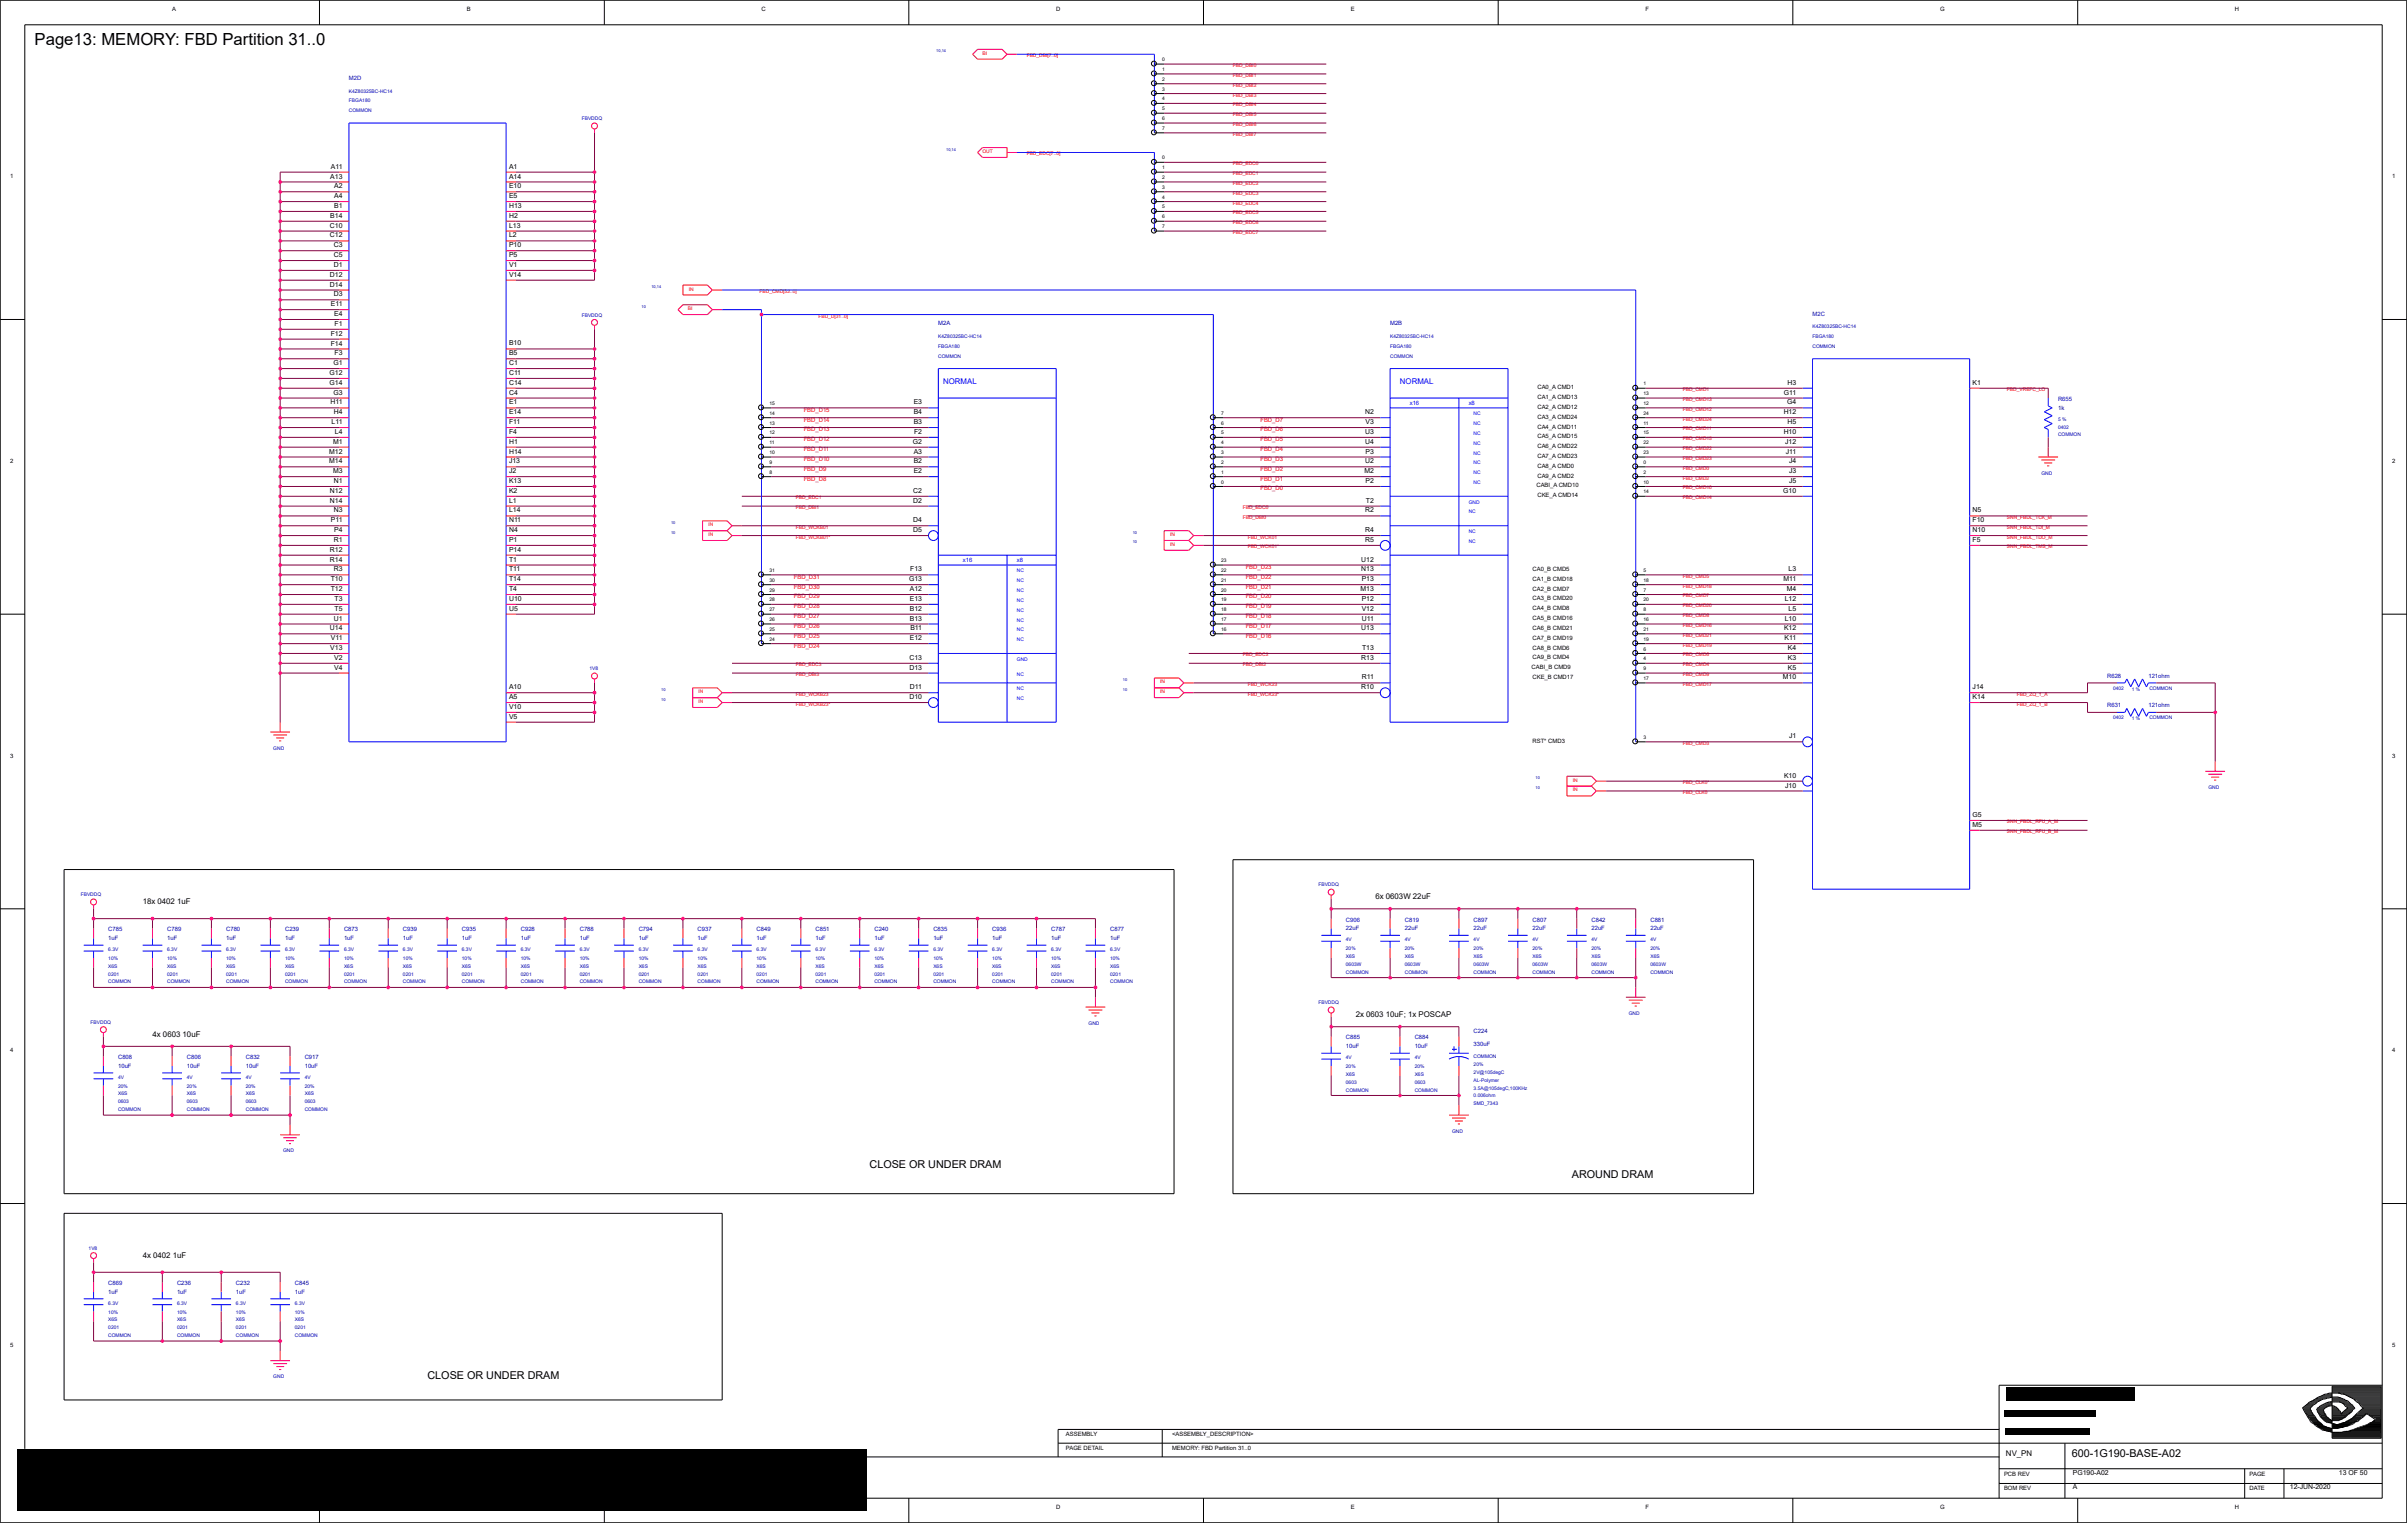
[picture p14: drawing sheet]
<svg xmlns="http://www.w3.org/2000/svg" width="122mm" height="77mm" viewBox="0 0 122 77" stroke-linecap="round" stroke-linejoin="round" font-family="sans-serif">
<defs><g id="words">
<text font-size=".8" x="1.8" y="2.3">Page13: MEMORY: FBD Partition 31..0</text>
<g font-size=".5">
<text x="44.2" y="59.3">CLOSE OR UNDER DRAM</text>
<text x="79.8" y="59.8">AROUND DRAM</text>
<text x="21.7" y="70.1">CLOSE OR UNDER DRAM</text>
<text x="105.2" y="74">600-1G190-BASE-A02</text>
</g>
<g font-size=".4" fill="#00f">
<text x="47.9" y="19.5">NORMAL</text>
<text x="71.1" y="19.5">NORMAL</text>
</g>
<g font-size=".4">
<text x="7.2" y="45.9">18x 0402 1uF</text>
<text x="69.9" y="45.7">6x 0603W 22uF</text>
<text x="7.7" y="52.6">4x 0603 10uF</text>
<text x="68.9" y="51.7">2x 0603 10uF; 1x POSCAP</text>
<text x="7.2" y="63.9">4x 0402 1uF</text>
<text x="101.9" y="74">NV_PN</text>
</g>
<g font-size=".3">
<text x="8.7" y=".6">A</text>
<text x="23.7" y=".6">B</text>
<text x="38.7" y=".6">C</text>
<text x="53.6" y=".6">D</text>
<text x="68.6" y=".6">E</text>
<text x="83.6" y=".6">F</text>
<text x="98.6" y=".6">G</text>
<text x="113.5" y=".6">H</text>
<text x=".5" y="9">1</text>
<text x="16.8" y="11.6">C10</text>
<text x="16.8" y="11.1">B14</text>
<text x="16.8" y="9.1">A13</text>
<text x="16.8" y="8.6">A11</text>
<text x="17" y="10.6">B1</text>
<text x="17" y="10.1">A4</text>
<text x="17" y="9.6">A2</text>
<text x="25.9" y="11.6">L13</text>
<text x="25.9" y="11.1">H2</text>
<text x="25.9" y="10.6">H13</text>
<text x="25.9" y="10.1">E5</text>
<text x="25.9" y="9.6">E10</text>
<text x="25.9" y="9.1">A14</text>
<text x="25.9" y="8.6">A1</text>
<text x="121.5" y="9">1</text>
<text x="16.8" y="14.6">D14</text>
<text x="16.8" y="14.1">D12</text>
<text x="16.8" y="12.1">C12</text>
<text x="16.8" y="17.5">F14</text>
<text x="16.8" y="17.1">F12</text>
<text x="16.8" y="15.6">E11</text>
<text x="17" y="15.1">D3</text>
<text x="17" y="13.6">D1</text>
<text x="17" y="13.1">C5</text>
<text x="17" y="12.6">C3</text>
<text x="17" y="16.1">E4</text>
<text x="17" y="16.6">F1</text>
<text x="25.9" y="17.5">B10</text>
<text x="25.9" y="14.1">V14</text>
<text x="25.9" y="13.6">V1</text>
<text x="25.9" y="13.1">P5</text>
<text x="25.9" y="12.6">P10</text>
<text x="25.9" y="12.1">L2</text>
<text x=".5" y="23.5">2</text>
<text x="16.7" y="23.5">M14</text>
<text x="16.7" y="23">M12</text>
<text x="16.7" y="19.5">G14</text>
<text x="16.7" y="19">G12</text>
<text x="16.8" y="20.5">H11</text>
<text x="16.8" y="21.5">L11</text>
<text x="16.9" y="22.5">M1</text>
<text x="16.9" y="20">G3</text>
<text x="16.9" y="18.5">G1</text>
<text x="17" y="21">H4</text>
<text x="17" y="18">F3</text>
<text x="17" y="22">L4</text>
<text x="25.9" y="23.5">J13</text>
<text x="25.9" y="23">H14</text>
<text x="25.9" y="22.5">H1</text>
<text x="25.9" y="22">F4</text>
<text x="25.9" y="21.5">F11</text>
<text x="25.9" y="21">E14</text>
<text x="25.9" y="20.5">E1</text>
<text x="25.9" y="20">C4</text>
<text x="25.9" y="19.5">C14</text>
<text x="25.9" y="19">C11</text>
<text x="25.9" y="18.5">C1</text>
<text x="25.9" y="18">B5</text>
<text x="46.4" y="22.5">G2</text>
<text x="46.4" y="23.5">B2</text>
<text x="46.4" y="23">A3</text>
<text x="46.4" y="21.5">B3</text>
<text x="46.4" y="21">B4</text>
<text x="46.4" y="20.5">E3</text>
<text x="46.4" y="22">F2</text>
<text x="69.3" y="23.5">U2</text>
<text x="69.3" y="22.5">U4</text>
<text x="69.3" y="22">U3</text>
<text x="69.3" y="21">N2</text>
<text x="69.4" y="23">P3</text>
<text x="69.4" y="21.5">V3</text>
<text x="78.1" y="22.3">CA5_A CMD15</text>
<text x="78.1" y="21.8">CA4_A CMD11</text>
<text x="78.1" y="20.8">CA2_A CMD12</text>
<text x="78.1" y="21.3">CA3_A CMD24</text>
<text x="78.1" y="20.3">CA1_A CMD13</text>
<text x="78.1" y="19.8">CA0_A CMD1</text>
<text x="78.1" y="23.3">CA7_A CMD23</text>
<text x="78.1" y="23.8">CA8_A CMD0</text>
<text x="78.1" y="22.8">CA6_A CMD22</text>
<text x="90.6" y="22">H10</text>
<text x="90.6" y="21">H12</text>
<text x="90.6" y="20">G11</text>
<text x="90.7" y="22.5">J12</text>
<text x="90.7" y="23">J11</text>
<text x="90.8" y="20.5">G4</text>
<text x="90.8" y="21.5">H5</text>
<text x="90.8" y="19.5">H3</text>
<text x="90.9" y="23.5">J4</text>
<text x="100.2" y="19.5">K1</text>
<text x="121.5" y="23.5">2</text>
<text x="16.8" y="28.5">R14</text>
<text x="16.8" y="28">R12</text>
<text x="16.8" y="25.5">N14</text>
<text x="16.8" y="25">N12</text>
<text x="16.8" y="29.5">T10</text>
<text x="16.8" y="26.5">P11</text>
<text x="16.9" y="24">M3</text>
<text x="17" y="29">R3</text>
<text x="17" y="27.5">R1</text>
<text x="17" y="26">N3</text>
<text x="17" y="24.5">N1</text>
<text x="17" y="27">P4</text>
<text x="25.9" y="29.5">T14</text>
<text x="25.9" y="29">T11</text>
<text x="25.9" y="28.5">T1</text>
<text x="25.9" y="28">P14</text>
<text x="25.9" y="27.5">P1</text>
<text x="25.9" y="27">N4</text>
<text x="25.9" y="26.5">N11</text>
<text x="25.9" y="26">L14</text>
<text x="25.9" y="25.5">L1</text>
<text x="25.9" y="25">K2</text>
<text x="25.9" y="24.5">K13</text>
<text x="25.9" y="24">J2</text>
<text x="46.2" y="29.5">G13</text>
<text x="46.2" y="29">F13</text>
<text x="46.4" y="27">D5</text>
<text x="46.4" y="26.5">D4</text>
<text x="46.4" y="25.5">D2</text>
<text x="46.4" y="25">C2</text>
<text x="46.4" y="24">E2</text>
<text x="69.1" y="29">N13</text>
<text x="69.1" y="28.5">U12</text>
<text x="69.2" y="29.5">P13</text>
<text x="69.3" y="24">M2</text>
<text x="69.3" y="27.5">R5</text>
<text x="69.3" y="27">R4</text>
<text x="69.3" y="26">R2</text>
<text x="69.4" y="24.5">P2</text>
<text x="69.4" y="25.5">T2</text>
<text x="77.8" y="30">CA2_B CMD7</text>
<text x="77.8" y="29">CA0_B CMD5</text>
<text x="77.8" y="29.5">CA1_B CMD18</text>
<text x="78" y="24.8">CABI_A CMD10</text>
<text x="78.1" y="25.3">CKE_A CMD14</text>
<text x="78.1" y="24.3">CA9_A CMD2</text>
<text x="90.6" y="25">G10</text>
<text x="90.6" y="29.5">M11</text>
<text x="90.9" y="29">L3</text>
<text x="90.9" y="24.5">J5</text>
<text x="90.9" y="24">J3</text>
<text x="100.2" y="27.5">F5</text>
<text x="100.2" y="27">N10</text>
<text x="100.2" y="26.5">F10</text>
<text x="100.2" y="26">N5</text>
<text x="16.8" y="32">U14</text>
<text x="16.8" y="33">V13</text>
<text x="16.8" y="30">T12</text>
<text x="16.8" y="32.5">V11</text>
<text x="17" y="31.5">U1</text>
<text x="17" y="34">V4</text>
<text x="17" y="33.5">V2</text>
<text x="17" y="31">T5</text>
<text x="17" y="30.5">T3</text>
<text x="25.9" y="35.5">A5</text>
<text x="25.9" y="35">A10</text>
<text x="25.9" y="31">U5</text>
<text x="25.9" y="30.5">U10</text>
<text x="25.9" y="30">T4</text>
<text x="46.2" y="35.5">D10</text>
<text x="46.2" y="34">D13</text>
<text x="46.2" y="33.5">C13</text>
<text x="46.2" y="32.5">E12</text>
<text x="46.2" y="31.5">B13</text>
<text x="46.2" y="31">B12</text>
<text x="46.2" y="30.5">E13</text>
<text x="46.2" y="30">A12</text>
<text x="46.2" y="35">D11</text>
<text x="46.2" y="32">B11</text>
<text x="69.1" y="30">M13</text>
<text x="69.1" y="35">R10</text>
<text x="69.1" y="33.5">R13</text>
<text x="69.1" y="32">U13</text>
<text x="69.2" y="31">V12</text>
<text x="69.2" y="30.5">P12</text>
<text x="69.2" y="34.5">R11</text>
<text x="69.2" y="31.5">U11</text>
<text x="69.2" y="33">T13</text>
<text x="77.8" y="34">CABI_B CMD9</text>
<text x="77.8" y="31.5">CA5_B CMD16</text>
<text x="77.8" y="32.5">CA7_B CMD19</text>
<text x="77.8" y="33.5">CA9_B CMD4</text>
<text x="77.8" y="31">CA4_B CMD8</text>
<text x="77.8" y="33">CA8_B CMD6</text>
<text x="77.8" y="32">CA6_B CMD21</text>
<text x="77.8" y="30.5">CA3_B CMD20</text>
<text x="77.8" y="34.5">CKE_B CMD17</text>
<text x="90.6" y="34.5">M10</text>
<text x="90.6" y="32">K12</text>
<text x="90.6" y="32.5">K11</text>
<text x="90.7" y="31.5">L10</text>
<text x="90.7" y="30.5">L12</text>
<text x="90.8" y="30">M4</text>
<text x="90.8" y="34">K5</text>
<text x="90.8" y="33.5">K3</text>
<text x="90.8" y="33">K4</text>
<text x="90.9" y="31">L5</text>
<text x="100.2" y="35.5">K14</text>
<text x="100.2" y="35">J14</text>
<text x=".5" y="38.5">3</text>
<text x="25.9" y="36.5">V5</text>
<text x="25.9" y="36">V10</text>
<text x="77.8" y="37.7">RST* CMD3</text>
<text x="90.6" y="39.5">K10</text>
<text x="90.7" y="40">J10</text>
<text x="90.9" y="37.5">J1</text>
<text x="100.2" y="42">M5</text>
<text x="100.2" y="41.5">G5</text>
<text x="121.5" y="38.5">3</text>
<text x=".5" y="53.4">4</text>
<text x="121.5" y="53.4">4</text>
<text x=".5" y="68.4">5</text>
<text x="121.5" y="68.4">5</text>
<text x="53.6" y="76.6">D</text>
<text x="54.1" y="73.7">PAGE DETAIL</text>
<text x="54.1" y="73">ASSEMBLY</text>
<text x="59.5" y="73">&lt;ASSEMBLY_DESCRIPTION&gt;</text>
<text x="59.5" y="73.7">MEMORY: FBD Partition 31..0</text>
<text x="68.6" y="76.6">E</text>
<text x="83.6" y="76.6">F</text>
<text x="98.6" y="76.6">G</text>
<text x="101.8" y="75.7">BOM REV</text>
<text x="101.8" y="75">PCB REV</text>
<text x="105.3" y="75.7">A</text>
<text x="105.3" y="74.9">PG190-A02</text>
<text x="113.5" y="76.6">H</text>
<text x="114.3" y="75">PAGE</text>
<text x="114.3" y="75.7">DATE</text>
<text x="116.3" y="75.7">12-JUN-2020</text>
<text x="118.8" y="74.9">13 OF 50</text>
</g>
<g font-size=".3" fill="#0000a0">
<text x="17.7" y="4.1">M2D</text>
<text x="47.7" y="16.5">M2A</text>
<text x="70.6" y="16.5">M2B</text>
<text x="92.1" y="16">M2C</text>
<text x="104.5" y="20.4">R655</text>
<text x="104.5" y="20.8">1k</text>
<text x="107" y="35.9">R631</text>
<text x="107" y="34.4">R628</text>
<text x="109.1" y="35.9">121ohm</text>
<text x="109.1" y="34.4">121ohm</text>
<text x="5.5" y="47.3">C785</text>
<text x="5.5" y="47.8">1uF</text>
<text x="8.5" y="47.3">C789</text>
<text x="8.5" y="47.8">1uF</text>
<text x="11.5" y="47.3">C780</text>
<text x="11.5" y="47.8">1uF</text>
<text x="14.5" y="47.3">C239</text>
<text x="14.5" y="47.8">1uF</text>
<text x="17.5" y="47.3">C873</text>
<text x="17.5" y="47.8">1uF</text>
<text x="20.5" y="47.3">C939</text>
<text x="20.5" y="47.8">1uF</text>
<text x="23.5" y="47.3">C935</text>
<text x="23.5" y="47.8">1uF</text>
<text x="26.5" y="47.3">C928</text>
<text x="26.5" y="47.8">1uF</text>
<text x="29.4" y="47.3">C788</text>
<text x="29.4" y="47.8">1uF</text>
<text x="32.4" y="47.3">C794</text>
<text x="32.4" y="47.8">1uF</text>
<text x="35.4" y="47.3">C937</text>
<text x="35.4" y="47.8">1uF</text>
<text x="38.4" y="47.3">C849</text>
<text x="38.4" y="47.8">1uF</text>
<text x="41.4" y="47.3">C851</text>
<text x="41.4" y="47.8">1uF</text>
<text x="44.4" y="47.3">C240</text>
<text x="44.4" y="47.8">1uF</text>
<text x="47.4" y="47.3">C835</text>
<text x="47.4" y="47.8">1uF</text>
<text x="50.4" y="47.3">C936</text>
<text x="50.4" y="47.8">1uF</text>
<text x="53.4" y="47.3">C787</text>
<text x="53.4" y="47.8">1uF</text>
<text x="56.4" y="47.3">C877</text>
<text x="56.4" y="47.8">1uF</text>
<text x="68.4" y="46.8">C906</text>
<text x="68.4" y="47.3">22uF</text>
<text x="71.4" y="46.8">C819</text>
<text x="71.4" y="47.3">22uF</text>
<text x="74.9" y="46.8">C897</text>
<text x="74.9" y="47.3">22uF</text>
<text x="77.8" y="46.8">C807</text>
<text x="77.8" y="47.3">22uF</text>
<text x="80.8" y="46.8">C842</text>
<text x="80.8" y="47.3">22uF</text>
<text x="83.8" y="46.8">C881</text>
<text x="83.8" y="47.3">22uF</text>
<text x="6" y="53.8">C808</text>
<text x="9.5" y="53.8">C806</text>
<text x="12.5" y="53.8">C832</text>
<text x="15.5" y="53.8">C917</text>
<text x="68.4" y="52.8">C885</text>
<text x="68.4" y="53.2">10uF</text>
<text x="71.9" y="52.8">C884</text>
<text x="71.9" y="53.2">10uF</text>
<text x="74.9" y="52.4">C224</text>
<text x="74.9" y="53.1">330uF</text>
<text x="6" y="54.2">10uF</text>
<text x="9.5" y="54.2">10uF</text>
<text x="12.5" y="54.2">10uF</text>
<text x="15.5" y="54.2">10uF</text>
<text x="5.5" y="65.3">C869</text>
<text x="5.5" y="65.7">1uF</text>
<text x="9" y="65.3">C236</text>
<text x="9" y="65.7">1uF</text>
<text x="12" y="65.3">C232</text>
<text x="12" y="65.7">1uF</text>
<text x="15" y="65.3">C845</text>
<text x="15" y="65.7">1uF</text>
</g>
<g font-size=".3" fill="#f00">
<text x="40.8" y="23.4">FBD_D10</text>
<text x="40.8" y="22.9">FBD_D11</text>
<text x="40.8" y="22.4">FBD_D12</text>
<text x="40.8" y="21.9">FBD_D13</text>
<text x="40.8" y="21.4">FBD_D14</text>
<text x="40.8" y="20.9">FBD_D15</text>
<text x="40.8" y="23.9">FBD_D9</text>
<text x="64" y="23.9">FBD_D2</text>
<text x="64" y="23.4">FBD_D3</text>
<text x="64" y="22.9">FBD_D4</text>
<text x="64" y="22.4">FBD_D5</text>
<text x="64" y="21.9">FBD_D6</text>
<text x="64" y="21.4">FBD_D7</text>
<text x="40.3" y="29.9">FBD_D30</text>
<text x="40.3" y="29.4">FBD_D31</text>
<text x="40.8" y="24.4">FBD_D8</text>
<text x="63.3" y="29.9">FBD_D21</text>
<text x="63.3" y="29.4">FBD_D22</text>
<text x="63.3" y="28.9">FBD_D23</text>
<text x="64" y="24.9">FBD_D0</text>
<text x="64" y="24.4">FBD_D1</text>
<text x="40.3" y="32.9">FBD_D24</text>
<text x="40.3" y="32.4">FBD_D25</text>
<text x="40.3" y="31.9">FBD_D26</text>
<text x="40.3" y="31.4">FBD_D27</text>
<text x="40.3" y="30.9">FBD_D28</text>
<text x="40.3" y="30.4">FBD_D29</text>
<text x="63.3" y="32.4">FBD_D16</text>
<text x="63.3" y="31.9">FBD_D17</text>
<text x="63.3" y="31.4">FBD_D18</text>
<text x="63.3" y="30.9">FBD_D19</text>
<text x="63.3" y="30.4">FBD_D20</text>
</g>
<g font-size=".3" fill="#00f">
<text x="71.6" y="20.6">x16</text>
<text x="74.6" y="20.6">x8</text>
<text x="48.9" y="28.6">x16</text>
<text x="51.7" y="28.6">x8</text>
</g>
<g font-size=".2" fill="#0000a0">
<text x="17.7" y="4.7">K4Z80325BC-HC14</text>
<text x="17.7" y="5.2">FBGA180</text>
<text x="17.7" y="5.7">COMMON</text>
<text x="29.5" y="6.1">FBVDDQ</text>
<text x="29.5" y="16.1">FBVDDQ</text>
<text x="47.7" y="17.7">FBGA180</text>
<text x="47.7" y="17.2">K4Z80325BC-HC14</text>
<text x="70.6" y="17.2">K4Z80325BC-HC14</text>
<text x="70.6" y="17.7">FBGA180</text>
<text x="92.1" y="16.7">K4Z80325BC-HC14</text>
<text x="92.1" y="17.7">COMMON</text>
<text x="92.1" y="17.2">FBGA180</text>
<text x="47.7" y="18.2">COMMON</text>
<text x="70.6" y="18.2">COMMON</text>
<text x="104.5" y="21.4">5 %</text>
<text x="104.5" y="21.8">0402</text>
<text x="104.5" y="22.2">COMMON</text>
<text x="103.7" y="24.1">GND</text>
<text x="29.9" y="34">1V8</text>
<text x="107.3" y="35">0402</text>
<text x="108.3" y="35.1">1 %</text>
<text x="109.2" y="35">COMMON</text>
<text x="13.9" y="38.1">GND</text>
<text x="107.3" y="36.5">0402</text>
<text x="108.3" y="36.6">1 %</text>
<text x="109.2" y="36.5">COMMON</text>
<text x="112.2" y="40.1">GND</text>
<text x="4.1" y="45.5">FBVDDQ</text>
<text x="67" y="45">FBVDDQ</text>
<text x="68.4" y="47.8">4V</text>
<text x="71.4" y="47.8">4V</text>
<text x="74.9" y="47.8">4V</text>
<text x="77.8" y="47.8">4V</text>
<text x="80.8" y="47.8">4V</text>
<text x="83.8" y="47.8">4V</text>
<text x="4.6" y="52">FBVDDQ</text>
<text x="5.5" y="49.6">0201</text>
<text x="5.5" y="48.3">6.3V</text>
<text x="5.5" y="49.2">X6S</text>
<text x="5.5" y="48.8">10%</text>
<text x="5.5" y="50">COMMON</text>
<text x="8.5" y="48.3">6.3V</text>
<text x="8.5" y="50">COMMON</text>
<text x="8.5" y="48.8">10%</text>
<text x="8.5" y="49.6">0201</text>
<text x="8.5" y="49.2">X6S</text>
<text x="11.5" y="49.6">0201</text>
<text x="11.5" y="48.3">6.3V</text>
<text x="11.5" y="50">COMMON</text>
<text x="11.5" y="48.8">10%</text>
<text x="11.5" y="49.2">X6S</text>
<text x="14.5" y="50">COMMON</text>
<text x="14.5" y="48.8">10%</text>
<text x="14.5" y="49.6">0201</text>
<text x="14.5" y="49.2">X6S</text>
<text x="14.5" y="48.3">6.3V</text>
<text x="17.5" y="50">COMMON</text>
<text x="17.5" y="48.8">10%</text>
<text x="17.5" y="49.6">0201</text>
<text x="17.5" y="49.2">X6S</text>
<text x="17.5" y="48.3">6.3V</text>
<text x="20.5" y="50">COMMON</text>
<text x="20.5" y="48.8">10%</text>
<text x="20.5" y="49.6">0201</text>
<text x="20.5" y="49.2">X6S</text>
<text x="20.5" y="48.3">6.3V</text>
<text x="23.5" y="48.8">10%</text>
<text x="23.5" y="48.3">6.3V</text>
<text x="23.5" y="50">COMMON</text>
<text x="23.5" y="49.6">0201</text>
<text x="23.5" y="49.2">X6S</text>
<text x="26.5" y="50">COMMON</text>
<text x="26.5" y="48.3">6.3V</text>
<text x="26.5" y="48.8">10%</text>
<text x="26.5" y="49.6">0201</text>
<text x="26.5" y="49.2">X6S</text>
<text x="29.4" y="50">COMMON</text>
<text x="29.4" y="48.8">10%</text>
<text x="29.4" y="49.6">0201</text>
<text x="29.4" y="49.2">X6S</text>
<text x="29.4" y="48.3">6.3V</text>
<text x="32.4" y="49.2">X6S</text>
<text x="32.4" y="49.6">0201</text>
<text x="32.4" y="48.8">10%</text>
<text x="32.4" y="50">COMMON</text>
<text x="32.4" y="48.3">6.3V</text>
<text x="35.4" y="50">COMMON</text>
<text x="35.4" y="48.3">6.3V</text>
<text x="35.4" y="48.8">10%</text>
<text x="35.4" y="49.6">0201</text>
<text x="35.4" y="49.2">X6S</text>
<text x="38.4" y="49.6">0201</text>
<text x="38.4" y="48.8">10%</text>
<text x="38.4" y="50">COMMON</text>
<text x="38.4" y="48.3">6.3V</text>
<text x="38.4" y="49.2">X6S</text>
<text x="41.4" y="49.6">0201</text>
<text x="41.4" y="48.8">10%</text>
<text x="41.4" y="50">COMMON</text>
<text x="41.4" y="48.3">6.3V</text>
<text x="41.4" y="49.2">X6S</text>
<text x="44.4" y="49.2">X6S</text>
<text x="44.4" y="49.6">0201</text>
<text x="44.4" y="48.8">10%</text>
<text x="44.4" y="50">COMMON</text>
<text x="44.4" y="48.3">6.3V</text>
<text x="47.4" y="49.2">X6S</text>
<text x="47.4" y="49.6">0201</text>
<text x="47.4" y="48.8">10%</text>
<text x="47.4" y="50">COMMON</text>
<text x="47.4" y="48.3">6.3V</text>
<text x="50.4" y="49.2">X6S</text>
<text x="50.4" y="49.6">0201</text>
<text x="50.4" y="48.8">10%</text>
<text x="50.4" y="50">COMMON</text>
<text x="50.4" y="48.3">6.3V</text>
<text x="53.4" y="49.2">X6S</text>
<text x="53.4" y="49.6">0201</text>
<text x="53.4" y="50">COMMON</text>
<text x="53.4" y="48.3">6.3V</text>
<text x="53.4" y="48.8">10%</text>
<text x="55.3" y="52.1">GND</text>
<text x="56.4" y="48.3">6.3V</text>
<text x="56.4" y="50">COMMON</text>
<text x="56.4" y="48.8">10%</text>
<text x="56.4" y="49.6">0201</text>
<text x="56.4" y="49.2">X6S</text>
<text x="67" y="51">FBVDDQ</text>
<text x="68.4" y="53.8">4V</text>
<text x="68.4" y="49.1">0603W</text>
<text x="68.4" y="49.5">COMMON</text>
<text x="68.4" y="48.3">20%</text>
<text x="68.4" y="48.7">X6S</text>
<text x="71.4" y="48.3">20%</text>
<text x="71.4" y="48.7">X6S</text>
<text x="71.4" y="49.5">COMMON</text>
<text x="71.4" y="49.1">0603W</text>
<text x="71.9" y="53.8">4V</text>
<text x="74.9" y="53.7">COMMON</text>
<text x="74.9" y="49.5">COMMON</text>
<text x="74.9" y="49.1">0603W</text>
<text x="74.9" y="48.7">X6S</text>
<text x="74.9" y="48.3">20%</text>
<text x="77.8" y="48.3">20%</text>
<text x="77.8" y="49.5">COMMON</text>
<text x="77.8" y="49.1">0603W</text>
<text x="77.8" y="48.7">X6S</text>
<text x="80.8" y="48.3">20%</text>
<text x="80.8" y="49.5">COMMON</text>
<text x="80.8" y="49.1">0603W</text>
<text x="80.8" y="48.7">X6S</text>
<text x="82.7" y="51.6">GND</text>
<text x="83.8" y="49.5">COMMON</text>
<text x="83.8" y="49.1">0603W</text>
<text x="83.8" y="48.7">X6S</text>
<text x="83.8" y="48.3">20%</text>
<text x="6" y="55.6">X6S</text>
<text x="6" y="56.4">COMMON</text>
<text x="6" y="55.2">20%</text>
<text x="6" y="54.8">4V</text>
<text x="6" y="56">0603</text>
<text x="9.5" y="56">0603</text>
<text x="9.5" y="56.4">COMMON</text>
<text x="9.5" y="55.6">X6S</text>
<text x="9.5" y="55.2">20%</text>
<text x="9.5" y="54.8">4V</text>
<text x="12.5" y="56">0603</text>
<text x="12.5" y="55.2">20%</text>
<text x="12.5" y="54.8">4V</text>
<text x="12.5" y="55.6">X6S</text>
<text x="12.5" y="56.4">COMMON</text>
<text x="14.4" y="58.5">GND</text>
<text x="15.5" y="56.4">COMMON</text>
<text x="15.5" y="54.8">4V</text>
<text x="15.5" y="55.6">X6S</text>
<text x="15.5" y="56">0603</text>
<text x="15.5" y="55.2">20%</text>
<text x="68.4" y="55">0603</text>
<text x="68.4" y="54.2">20%</text>
<text x="68.4" y="54.6">X6S</text>
<text x="68.4" y="55.4">COMMON</text>
<text x="71.9" y="54.2">20%</text>
<text x="71.9" y="55">0603</text>
<text x="71.9" y="54.6">X6S</text>
<text x="71.9" y="55.4">COMMON</text>
<text x="73.8" y="57.5">GND</text>
<text x="74.9" y="54.5">2V@105degC</text>
<text x="74.9" y="55.3">3.5A@105degC,100KHz</text>
<text x="74.9" y="54.9">AL-Polymer</text>
<text x="74.9" y="55.7">0.006ohm</text>
<text x="74.9" y="56.1">SMD_7343</text>
<text x="74.9" y="54.1">20%</text>
<text x="4.5" y="63.5">1V8</text>
<text x="5.5" y="67.5">0201</text>
<text x="5.5" y="67.9">COMMON</text>
<text x="5.5" y="66.3">6.3V</text>
<text x="5.5" y="66.7">10%</text>
<text x="5.5" y="67.1">X6S</text>
<text x="9" y="67.9">COMMON</text>
<text x="9" y="67.5">0201</text>
<text x="9" y="66.7">10%</text>
<text x="9" y="67.1">X6S</text>
<text x="9" y="66.3">6.3V</text>
<text x="12" y="66.3">6.3V</text>
<text x="12" y="67.9">COMMON</text>
<text x="12" y="66.7">10%</text>
<text x="12" y="67.5">0201</text>
<text x="12" y="67.1">X6S</text>
<text x="13.9" y="70">GND</text>
<text x="15" y="66.3">6.3V</text>
<text x="15" y="67.9">COMMON</text>
<text x="15" y="66.7">10%</text>
<text x="15" y="67.5">0201</text>
<text x="15" y="67.1">X6S</text>
</g>
<g font-size=".2" fill="#f00">
<text x="49.9" y="2.8">BI</text>
<text x="52.2" y="2.9">FBD_DBI[7..0]</text>
<text x="62.6" y="3.4">FBD_DBI0</text>
<text x="62.6" y="3.9">FBD_DBI1</text>
<text x="62.6" y="4.4">FBD_DBI2</text>
<text x="62.6" y="4.9">FBD_DBI3</text>
<text x="62.6" y="5.4">FBD_DBI4</text>
<text x="62.6" y="5.9">FBD_DBI5</text>
<text x="49.9" y="7.8">OUT</text>
<text x="52.2" y="7.9">FBD_EDC[7..0]</text>
<text x="62.6" y="6.4">FBD_DBI6</text>
<text x="62.6" y="6.9">FBD_DBI7</text>
<text x="62.6" y="8.4">FBD_EDC0</text>
<text x="62.6" y="8.9">FBD_EDC1</text>
<text x="62.6" y="9.4">FBD_EDC2</text>
<text x="62.6" y="9.9">FBD_EDC3</text>
<text x="62.6" y="10.4">FBD_EDC4</text>
<text x="62.6" y="10.9">FBD_EDC5</text>
<text x="62.6" y="11.4">FBD_EDC6</text>
<text x="62.6" y="11.9">FBD_EDC7</text>
<text x="34.9" y="15.8">BI</text>
<text x="35" y="14.8">IN</text>
<text x="38.6" y="14.9">FBD_CMD[52..0]</text>
<text x="41.6" y="16.1">FBD_D[31..0]</text>
<text x="85.5" y="23.9">FBD_CMD0</text>
<text x="85.5" y="21.9">FBD_CMD11</text>
<text x="85.5" y="20.9">FBD_CMD12</text>
<text x="85.5" y="20.4">FBD_CMD13</text>
<text x="85.5" y="22.4">FBD_CMD15</text>
<text x="85.5" y="19.9">FBD_CMD1</text>
<text x="85.5" y="22.9">FBD_CMD22</text>
<text x="85.5" y="23.4">FBD_CMD23</text>
<text x="85.5" y="21.4">FBD_CMD24</text>
<text x="101.9" y="19.9">FBD_VREFC_LO</text>
<text x="36" y="27.2">IN</text>
<text x="36" y="26.7">IN</text>
<text x="40.4" y="25.9">FBD_DBI1</text>
<text x="40.4" y="25.4">FBD_EDC1</text>
<text x="40.4" y="26.9">FBD_WCKB01</text>
<text x="40.4" y="27.4">FBD_WCKB01*</text>
<text x="59.4" y="27.7">IN</text>
<text x="59.4" y="27.2">IN</text>
<text x="63.1" y="26.4">FBD_DBI0</text>
<text x="63.1" y="25.9">FBD_EDC0</text>
<text x="63.4" y="27.4">FBD_WCK01</text>
<text x="63.4" y="27.9">FBD_WCK01*</text>
<text x="85.5" y="24.9">FBD_CMD10</text>
<text x="85.5" y="25.4">FBD_CMD14</text>
<text x="85.5" y="29.8">FBD_CMD18</text>
<text x="85.5" y="24.4">FBD_CMD2</text>
<text x="85.5" y="29.3">FBD_CMD5</text>
<text x="101.9" y="26.4">SNN_FBDL_TCK_M</text>
<text x="101.9" y="26.9">SNN_FBDL_TDI_M</text>
<text x="101.9" y="27.4">SNN_FBDL_TDO_M</text>
<text x="101.9" y="27.9">SNN_FBDL_TMS_M</text>
<text x="35.5" y="35.7">IN</text>
<text x="35.5" y="35.2">IN</text>
<text x="40.4" y="34.3">FBD_DBI3</text>
<text x="40.4" y="33.8">FBD_EDC3</text>
<text x="40.4" y="35.3">FBD_WCKB23</text>
<text x="40.4" y="35.8">FBD_WCKB23*</text>
<text x="58.9" y="35.2">IN</text>
<text x="58.9" y="34.7">IN</text>
<text x="63.1" y="33.8">FBD_DBI2</text>
<text x="63.1" y="33.3">FBD_EDC2</text>
<text x="63.4" y="34.8">FBD_WCK23</text>
<text x="63.4" y="35.3">FBD_WCK23*</text>
<text x="85.5" y="31.8">FBD_CMD16</text>
<text x="85.5" y="34.8">FBD_CMD17</text>
<text x="85.5" y="32.8">FBD_CMD19</text>
<text x="85.5" y="30.8">FBD_CMD20</text>
<text x="85.5" y="32.3">FBD_CMD21</text>
<text x="85.5" y="33.8">FBD_CMD4</text>
<text x="85.5" y="33.3">FBD_CMD6</text>
<text x="85.5" y="30.3">FBD_CMD7</text>
<text x="85.5" y="31.3">FBD_CMD8</text>
<text x="85.5" y="34.3">FBD_CMD9</text>
<text x="102.4" y="35.3">FBD_ZQ_1_A</text>
<text x="102.4" y="35.8">FBD_ZQ_1_B</text>
<text x="79.9" y="40.2">IN</text>
<text x="79.9" y="39.7">IN</text>
<text x="85.5" y="40.3">FBD_CLK0</text>
<text x="85.5" y="39.8">FBD_CLK0*</text>
<text x="85.5" y="37.8">FBD_CMD3</text>
<text x="101.9" y="41.8">SNN_FBDL_RFU_A_M</text>
<text x="101.9" y="42.3">SNN_FBDL_RFU_B_M</text>
</g>
<g font-size=".2">
<text x="59" y="5.6">5</text>
<text x="59" y="5.1">4</text>
<text x="59" y="4.6">3</text>
<text x="59" y="4.1">2</text>
<text x="59" y="3.6">1</text>
<text x="59" y="3.1">0</text>
<text x="59" y="11.6">7</text>
<text x="59" y="11.1">6</text>
<text x="59" y="10.6">5</text>
<text x="59" y="10.1">4</text>
<text x="59" y="9.6">3</text>
<text x="59" y="9.1">2</text>
<text x="59" y="8.6">1</text>
<text x="59" y="8.1">0</text>
<text x="59" y="6.6">7</text>
<text x="59" y="6.1">6</text>
<text x="39.1" y="23.6">9</text>
<text x="39.1" y="23.1">10</text>
<text x="39.1" y="22.6">11</text>
<text x="39.1" y="22.1">12</text>
<text x="39.1" y="21.6">13</text>
<text x="39.1" y="21.1">14</text>
<text x="39.1" y="20.6">15</text>
<text x="62" y="23.6">2</text>
<text x="62" y="23.1">3</text>
<text x="62" y="22.6">4</text>
<text x="62" y="22.1">5</text>
<text x="62" y="21.6">6</text>
<text x="62" y="21.1">7</text>
<text x="83.5" y="23.6">0</text>
<text x="83.5" y="23.1">23</text>
<text x="83.5" y="22.6">22</text>
<text x="83.5" y="22.1">15</text>
<text x="83.5" y="21.6">11</text>
<text x="83.5" y="21.1">24</text>
<text x="83.5" y="20.6">12</text>
<text x="83.5" y="20.1">13</text>
<text x="83.5" y="19.6">1</text>
<text x="39.1" y="29.5">30</text>
<text x="39.1" y="29.1">31</text>
<text x="39.1" y="24.1">8</text>
<text x="62" y="29.5">21</text>
<text x="62" y="29.1">22</text>
<text x="62" y="28.6">23</text>
<text x="62" y="24.6">0</text>
<text x="62" y="24.1">1</text>
<text x="83.5" y="29.5">18</text>
<text x="83.5" y="29.1">5</text>
<text x="83.5" y="25.1">14</text>
<text x="83.5" y="24.6">10</text>
<text x="83.5" y="24.1">2</text>
<text x="39.1" y="32.5">24</text>
<text x="39.1" y="32">25</text>
<text x="39.1" y="31.5">26</text>
<text x="39.1" y="31">27</text>
<text x="39.1" y="30.5">28</text>
<text x="39.1" y="30">29</text>
<text x="62" y="32">16</text>
<text x="62" y="31.5">17</text>
<text x="62" y="31">18</text>
<text x="62" y="30.5">19</text>
<text x="62" y="30">20</text>
<text x="83.5" y="34.5">17</text>
<text x="83.5" y="34">9</text>
<text x="83.5" y="33.5">4</text>
<text x="83.5" y="33">6</text>
<text x="83.5" y="32.5">19</text>
<text x="83.5" y="32">21</text>
<text x="83.5" y="31.5">16</text>
<text x="83.5" y="31">8</text>
<text x="83.5" y="30.5">20</text>
<text x="83.5" y="30">7</text>
<text x="83.5" y="37.5">3</text>
</g>
<g font-size=".2" fill="#00f">
<text x="74.9" y="22.1">NC</text>
<text x="74.9" y="23.1">NC</text>
<text x="74.9" y="21.6">NC</text>
<text x="74.9" y="21.1">NC</text>
<text x="74.9" y="23.6">NC</text>
<text x="74.9" y="22.6">NC</text>
<text x="51.7" y="29.6">NC</text>
<text x="51.7" y="29.1">NC</text>
<text x="74.6" y="27.6">NC</text>
<text x="74.6" y="27.1">NC</text>
<text x="74.6" y="26.1">NC</text>
<text x="74.6" y="25.6">GND</text>
<text x="74.9" y="24.6">NC</text>
<text x="74.9" y="24.1">NC</text>
<text x="51.7" y="30.1">NC</text>
<text x="51.7" y="31.6">NC</text>
<text x="51.7" y="34.3">NC</text>
<text x="51.7" y="35.1">NC</text>
<text x="51.7" y="35.6">NC</text>
<text x="51.7" y="31.1">NC</text>
<text x="51.7" y="32.1">NC</text>
<text x="51.7" y="32.6">NC</text>
<text x="51.7" y="30.6">NC</text>
<text x="51.7" y="33.6">GND</text>
</g>
</g></defs>
<g fill="none" stroke="#00f" stroke-width=".05">
<path d="M17.7 6.2h8v31.5h-8zM36.7 14.7h46.4v23M36.7 15.7h2v17M38.7 16h22.9v16.2M47.7 18.7h5.9v18h-5.9zM51.7 2.8h6.9v3.9M51.7 7.7h6.9v4M70.6 18.7h6v18h-6zM91.6 19.7h.5M92.1 18.2h7.9v27h-7.9zM47.2 25.2h.5M47.2 20.7h.5"/>
<path d="M47.2 21.2h.5M47.2 21.7h.5M47.2 22.2h.5M47.2 22.7h.5M47.2 29.2h.5M47.2 29.7h.5M47.2 30.2h.5M47.2 30.7h.5M47.2 31.2h.5M47.2 31.7h.5M47.2 32.2h.5M47.2 23.2h.5"/>
<path d="M47.2 32.7h.5M47.2 23.7h.5M47.2 24.2h.5M47.2 33.7h.5M47.2 34.2h.5M47.2 25.7h.5M47.2 26.7h.5M47.2 35.2h.5M47.7 20.2h5.9M47.7 33.2h5.9M47.7 34.7h5.9M47.7 28.7h5.9"/>
<path d="M47.7 28.2h5.9M51.2 28.2v8.5M70.1 21.2h.5M70.1 21.7h.5M70.1 22.2h.5M70.1 22.7h.5M70.1 29.2h.5M70.1 29.7h.5M70.1 30.2h.5M70.1 30.7h.5M70.1 31.2h.5M70.1 31.7h.5"/>
<path d="M70.1 32.2h.5M70.1 23.2h.5M70.1 23.7h.5M70.1 33.2h.5M70.1 24.2h.5M70.1 33.7h.5M70.1 34.7h.5M70.1 24.7h.5M70.1 28.7h.5M70.1 25.7h.5M70.1 27.2h.5M70.1 26.2h.5"/>
<path d="M70.6 25.2h6M70.6 20.2h6M70.6 20.7h6M70.6 28.2h6M70.6 26.7h6M74.1 20.2v8M91.6 25.2h.5M91.6 20.2h.5M91.6 20.7h.5M91.6 21.2h.5M91.6 21.7h.5M91.6 22.2h.5"/>
<path d="M91.6 22.7h.5M91.6 29.2h.5M91.6 29.7h.5M91.6 30.2h.5M91.6 30.7h.5M91.6 31.2h.5M91.6 31.7h.5M91.6 32.2h.5M91.6 23.2h.5M91.6 32.7h.5M91.6 23.7h.5M91.6 33.2h.5"/>
<path d="M91.6 24.2h.5M91.6 33.7h.5M91.6 34.2h.5M91.6 34.7h.5M91.6 24.7h.5M104 20.2v.4M104 21.8v.4M107.5 34.7h.4M107.5 36.2h.4M109.1 34.7h.4M109.1 36.2h.4M4.3 48h1"/>
<path d="M4.3 48.3h1M4.8 47.7v.3M4.8 48.3v.4M4.8 54.5h1M4.8 54.8h1M5.3 54.1v.4M5.3 54.8v.3M7.2 48h1M7.2 48.3h1M7.7 47.7v.3M7.7 48.3v.4M8.2 54.5h1"/>
<path d="M8.2 54.8h1M8.7 54.1v.4M8.7 54.8v.3M10.2 48h1M10.2 48.3h1M10.7 47.7v.3M10.7 48.3v.4M11.2 54.5h1M11.2 54.8h1M11.7 54.1v.4M11.7 54.8v.3M13.2 48h1"/>
<path d="M13.2 48.3h1M13.7 47.7v.3M13.7 48.3v.4M14.2 54.5h1M14.2 54.8h1M14.7 54.1v.4M14.7 54.8v.3M16.2 48h1M16.2 48.3h1M16.7 47.7v.3M16.7 48.3v.4M19.2 48h1"/>
<path d="M19.2 48.3h1M19.7 47.7v.3M19.7 48.3v.4M22.2 48h1M22.2 48.3h1M22.7 47.7v.3M22.7 48.3v.4M25.2 48h1M25.2 48.3h1M25.7 47.7v.3M25.7 48.3v.4M28.2 48h1"/>
<path d="M28.2 48.3h1M28.7 47.7v.3M28.7 48.3v.4M31.2 48h1M31.2 48.3h1M31.7 47.7v.3M31.7 48.3v.4M34.2 48h1M34.2 48.3h1M34.7 47.7v.3M34.7 48.3v.4M37.2 48h1"/>
<path d="M37.2 48.3h1M37.7 47.7v.3M37.7 48.3v.4M40.2 48h1M40.2 48.3h1M40.7 47.7v.3M40.7 48.3v.4M43.2 48h1M43.2 48.3h1M43.7 47.7v.3M43.7 48.3v.4M46.2 48h1"/>
<path d="M46.2 48.3h1M46.7 47.7v.3M46.7 48.3v.4M49.2 48h1M49.2 48.3h1M49.7 47.7v.3M49.7 48.3v.4M52.2 48h.9M52.2 48.3h.9M52.6 47.7v.3M52.6 48.3v.4M55.1 48h1"/>
<path d="M55.1 48.3h1M55.6 47.7v.3M55.6 48.3v.4M67.1 47.5h1M67.1 47.8h1M67.1 53.5h1M67.1 53.8h1M67.6 47.2v.3M67.6 47.8v.4M67.6 53.1v.4M67.6 53.8v.3M70.1 47.5h1"/>
<path d="M70.1 47.8h1M70.6 53.5h1M70.6 53.8h1M70.6 47.2v.3M70.6 47.8v.4M71.1 53.1v.4M71.1 53.8v.3M73.6 53.8a1 1 0 0 1 1 0M73.6 47.5h1M73.6 47.8h1M73.6 53.5h1M73.8 53.3h.2"/>
<path d="M73.9 53.1v.3M74.1 47.2v.3M74.1 47.8v.4M74.1 53.1v.4M74.1 53.6v.5M76.6 47.5h1M76.6 47.8h1M77.1 47.2v.3M77.1 47.8v.4M79.6 47.5h1M79.6 47.8h1M80.1 47.2v.3"/>
<path d="M80.1 47.8v.4M82.6 47.5h1M82.6 47.8h1M83.1 47.2v.3M83.1 47.8v.4M91.6 40.2h.5M4.3 66h1M4.3 66.3h1M4.8 65.6v.4M4.8 66.3v.3M7.7 66h1M7.7 66.3h1"/>
<path d="M8.2 65.6v.4M8.2 66.3v.3M10.7 66h1M10.7 66.3h1M11.2 65.6v.4M11.2 66.3v.3M13.7 66h1M13.7 66.3h1M14.2 65.6v.4M14.2 66.3v.3"/>
<circle cx="47.4" cy="35.7" r=".25"/>
<circle cx="47.4" cy="27.2" r=".25"/>
<circle cx="70.4" cy="27.7" r=".25"/>
<circle cx="70.4" cy="35.2" r=".25"/>
<circle cx="91.8" cy="37.7" r=".25"/>
<circle cx="91.8" cy="39.7" r=".25"/>
</g>
<g fill="none" stroke="#f00" stroke-width=".05">
<path d="M17.2 19.7h.5M17.2 19.2h.5M17.2 18.7h.5M17.2 18.2h.5M17.2 17.7h.5M17.2 17.2h.5M17.2 16.7h.5M17.2 16.2h.5M17.2 15.7h.5M17.2 15.2h.5M17.2 14.7h.5M17.2 14.2h.5"/>
<path d="M17.2 13.7h.5M17.2 13.2h.5M17.2 12.7h.5M17.2 12.2h.5M17.2 11.7h.5M17.2 11.2h.5M17.2 10.7h.5M17.2 10.2h.5M17.2 9.7h.5M17.2 9.2h.5M17.2 8.7h.5M25.7 19.7h.5"/>
<path d="M25.7 19.2h.5M25.7 18.7h.5M25.7 18.2h.5M25.7 17.7h.5M25.7 14.2h.5M25.7 13.7h.5M25.7 13.2h.5M25.7 12.7h.5M25.7 12.2h.5M25.7 11.7h.5M25.7 11.2h.5M25.7 10.7h.5"/>
<path d="M25.7 10.2h.5M25.7 9.7h.5M25.7 9.2h.5M25.7 8.7h.5M30.2 6.5v.2M30.2 16.5v.2M34.7 16h1.2M34.7 15.5h1.2M35.9 14.5h-1.2v.5h1.2M36.2 15.7h.5M36.2 14.7h.5M49.7 3h1.2"/>
<path d="M49.7 2.5h1.2M49.9 7.5h1.3v.5h-1.3M51.2 7.7h.5M51.2 2.8h.5M100 19.7h.5M13.7 37.2h1M13.9 37.3h.7M14 37.5h.4M14.2 37.6h.1M14.2 36.7v.5M17.2 27.7h.5M17.2 27.2h.5"/>
<path d="M17.2 26.7h.5M17.2 26.2h.5M17.2 34.2h.5M17.2 33.7h.5M17.2 33.2h.5M17.2 32.7h.5M17.2 32.2h.5M17.2 31.7h.5M17.2 31.2h.5M17.2 30.7h.5M17.2 30.2h.5M17.2 29.7h.5"/>
<path d="M17.2 29.2h.5M17.2 28.7h.5M17.2 28.2h.5M17.2 25.7h.5M17.2 25.2h.5M17.2 24.7h.5M17.2 24.2h.5M17.2 23.7h.5M17.2 23.2h.5M17.2 22.7h.5M17.2 22.2h.5M17.2 21.7h.5"/>
<path d="M17.2 21.2h.5M17.2 20.7h.5M17.2 20.2h.5M25.7 35.7h.5M25.7 35.2h.5M25.7 27.7h.5M25.7 27.2h.5M25.7 26.7h.5M25.7 26.2h.5M25.7 31.2h.5M25.7 30.7h.5M25.7 30.2h.5"/>
<path d="M25.7 29.7h.5M25.7 29.2h.5M25.7 28.7h.5M25.7 28.2h.5M25.7 25.7h.5M25.7 25.2h.5M25.7 24.7h.5M25.7 24.2h.5M25.7 23.7h.5M25.7 23.2h.5M25.7 22.7h.5M25.7 22.2h.5"/>
<path d="M25.7 21.7h.5M25.7 21.2h.5M25.7 20.7h.5M25.7 20.2h.5M25.7 36.7h.5M25.7 36.2h.5M30.2 34.5v.2M35.2 35.4h1.2M35.7 27h1.2M36.4 34.9h-1.2v1h1.2M36.7 35.7h.5M36.7 35.2h.5"/>
<path d="M36.9 26.5h-1.2v1h1.2M37.2 27.2h.5M37.2 26.7h.5M58.6 34.9h1.3M59.1 27.5h1.3M59.9 34.4h-1.3v1h1.3M60.1 35.2h.5M60.1 34.7h.5M60.4 27h-1.3v1h1.3M60.6 27.7h.5M60.6 27.2h.5M79.6 39.9h1.2"/>
<path d="M80.8 39.4h-1.2v1h1.2M81.1 39.7h.5M100 35.7h.5M100 35.2h.5M100 27.7h.5M100 27.2h.5M100 26.7h.5M100 26.2h.5M103.5 23.2h1M103.7 23.4h.7M103.8 23.5h.4M104 23.7h.1"/>
<path d="M104 22.7v.5M112 39.2h1M112.2 39.3h.7M112.3 39.5h.4M112.5 39.6h.1M112.5 38.7v.5M4.8 46v.2M4.8 47.2v.5M4.8 48.7v.5M5.3 52.4v.2M5.3 53.6v.5M5.3 55.1v.5"/>
<path d="M7.7 47.2v.5M7.7 48.7v.5M8.7 53.6v.5M8.7 55.1v.5M10.7 47.2v.5M10.7 48.7v.5M11.7 53.6v.5M11.7 55.1v.5M13.7 47.2v.5M13.7 48.7v.5M14.2 57.6h1M14.4 57.8h.7"/>
<path d="M14.5 57.9h.4M14.7 58.1h.1M14.7 53.6v.5M14.7 55.1v.5M14.7 57.1v.5M16.7 47.2v.5M16.7 48.7v.5M19.7 47.2v.5M19.7 48.7v.5M22.7 47.2v.5M22.7 48.7v.5M25.7 47.2v.5"/>
<path d="M25.7 48.7v.5M28.7 47.2v.5M28.7 48.7v.5M31.7 47.2v.5M31.7 48.7v.5M34.7 47.2v.5M34.7 48.7v.5M37.7 47.2v.5M37.7 48.7v.5M40.7 47.2v.5M40.7 48.7v.5M43.7 47.2v.5"/>
<path d="M43.7 48.7v.5M46.7 47.2v.5M46.7 48.7v.5M49.7 47.2v.5M49.7 48.7v.5M52.6 47.2v.5M52.6 48.7v.5M55.1 51.2h1M55.3 51.3h.7M55.4 51.5h.4M55.6 51.6h.1M55.6 47.2v.5"/>
<path d="M55.6 48.7v.5M55.6 50.7v.5M67.6 45.5v.2M67.6 46.7v.5M67.6 48.2v.5M67.6 51.5v.2M67.6 52.6v.5M67.6 54.1v.5M70.6 46.7v.5M70.6 48.2v.5M71.1 52.6v.5M71.1 54.1v.5"/>
<path d="M73.6 56.6h1M73.8 56.8h.7M73.9 56.9h.4M74.1 57.1h.1M74.1 46.7v.5M74.1 48.2v.5M74.1 52.6v.5M74.1 54.1v.5M74.1 56.1v.5M77.1 46.7v.5M77.1 48.2v.5M80.1 46.7v.5"/>
<path d="M80.1 48.2v.5M81.1 40.2h.5M82.6 50.7h1M82.7 50.8h.7M82.9 51h.4M83 51.1h.1M83.1 46.7v.5M83.1 48.2v.5M83.1 50.2v.5M100 42.2h.5M100 41.7h.5M4.8 63.9v.2"/>
<path d="M4.8 65.1v.5M4.8 66.6v.5M8.2 65.1v.5M8.2 66.6v.5M11.2 65.1v.5M11.2 66.6v.5M13.7 69.1h1M13.9 69.3h.7M14 69.4h.4M14.2 69.6h.1M14.2 65.1v.5M14.2 66.6v.5"/>
<path d="M14.2 68.6v.5"/>
<circle cx="30.2" cy="6.4" r=".15"/>
<circle cx="30.2" cy="16.4" r=".15"/>
<circle cx="30.2" cy="34.3" r=".15"/>
<circle cx="4.8" cy="45.8" r=".15"/>
<circle cx="5.3" cy="52.3" r=".15"/>
<circle cx="67.6" cy="51.3" r=".15"/>
<circle cx="67.6" cy="45.3" r=".15"/>
<circle cx="4.8" cy="63.8" r=".15"/>
</g>
<g fill="#000" stroke="#00f" stroke-width=".05">
<path d="M103.8 21.7l.2 .1zM103.8 21.3l.4 .2zM103.8 21.3l.4-.2zM103.8 20.9l.4-.2zM103.8 21.7l.4-.2zM103.8 20.9l.4 .2zM104 20.6l.2 .1zM108 36l-.1 .2zM108 34.5l-.1 .2zM108 36l.2 .4zM108 34.5l.2 .4zM108.4 36l-.2 .4z"/>
<path d="M108.4 36l.2 .4zM108.4 34.5l-.2 .4zM108.4 34.5l.2 .4zM108.8 36l-.2 .4zM108.8 34.5l-.2 .4zM108.8 36l.2 .4zM108.8 34.5l.2 .4zM109.1 36.2l-.1 .2zM109.1 34.7l-.1 .2z"/>
</g>
<g fill="#000" stroke="#f00" stroke-width=".05">
<path d="M34.4 15.7l.3-.2zM34.4 15.7l.3 .3zM35.9 16l.3-.3zM35.9 15l.3-.3zM35.9 15.5l.3 .2zM35.9 14.5l.3 .2zM49.7 2.5l-.3 .3zM49.7 7.7l.2-.2zM49.4 2.8l.3 .2zM49.7 7.7l.2 .3zM50.9 3l.3-.2zM50.9 2.5l.3 .3z"/>
<path d="M36.4 35.9l.3-.2zM36.4 35.4l.3-.2zM36.4 35.4l.3 .3zM36.4 34.9l.3 .3zM36.9 27.5l.3-.3zM36.9 27l.3-.3zM36.9 27l.3 .2zM36.9 26.5l.3 .2zM59.9 35.4l.2-.2zM60.1 34.7l-.2 .2zM59.9 34.9l.2 .3zM59.9 34.4l.2 .3z"/>
<path d="M60.4 28l.2-.3zM60.6 27.2l-.2 .3zM60.4 27.5l.2 .2zM60.4 27l.2 .2zM80.8 39.9l.3-.2zM80.8 39.4l.3 .3zM80.8 40.4l.3-.2zM80.8 39.9l.3 .3z"/>
</g>
<g fill="none" stroke="#800040" stroke-width=".05">
<path d="M14.2 19.7h3M14.2 9.2h3M14.2 9.7h3M14.2 10.2h3M14.2 10.7h3M14.2 11.2h3M14.2 11.7h3M14.2 19.2h3M14.2 18.7h3M14.2 18.2h3M14.2 17.7h3M14.2 14.2h3"/>
<path d="M14.2 13.7h3M14.2 13.2h3M14.2 12.7h3M14.2 12.2h3M14.2 17.2h3M14.2 16.7h3M14.2 16.2h3M14.2 15.7h3M14.2 15.2h3M14.2 14.7h3M17.2 8.7h-3v28M26.2 19.7h4"/>
<path d="M26.2 8.7h4M26.2 9.2h4M26.2 9.7h4M26.2 10.2h4M26.2 10.7h4M26.2 11.2h4M26.2 11.7h4M26.2 19.2h4M26.2 18.7h4M26.2 18.2h4M26.2 17.7h4M26.2 13.7h4"/>
<path d="M26.2 13.2h4M26.2 12.7h4M26.2 12.2h4M30.2 16.7v14.5h-4M30.2 6.7v7.5h-4M59.1 3.3h8.3M59.1 3.8h8.3M59.1 4.3h8.3M59.1 4.8h8.3M59.1 5.3h8.3M59.1 5.8h8.3M59.1 6.2h8.3"/>
<path d="M59.1 6.7h8.3M59.1 8.2h8.3M59.1 8.7h8.3M59.1 9.2h8.3M59.1 9.7h8.3M59.1 10.2h8.3M59.1 10.7h8.3M59.1 11.2h8.3M59.1 11.7h8.3M83.6 19.7h8M100.5 19.7h3.5v.5M14.2 23.7h3"/>
<path d="M14.2 24.7h3M14.2 21.7h3M14.2 20.7h3M14.2 20.2h3M14.2 25.2h3M14.2 22.2h3M14.2 31.7h3M14.2 29.7h3M14.2 32.7h3M14.2 30.7h3M14.2 32.2h3M14.2 22.7h3"/>
<path d="M14.2 23.2h3M14.2 21.2h3M14.2 24.2h3M14.2 33.7h3M14.2 29.2h3M14.2 33.2h3M14.2 30.2h3M14.2 31.2h3M14.2 34.2h3M14.2 28.7h3M14.2 26.2h3M14.2 25.7h3"/>
<path d="M14.2 27.2h3M14.2 27.7h3M14.2 26.7h3M14.2 28.2h3M26.2 23.7h4M26.2 24.7h4M26.2 21.7h4M26.2 20.7h4M26.2 20.2h4M26.2 25.2h4M26.2 22.2h4M26.2 29.7h4"/>
<path d="M26.2 30.7h4M26.2 22.7h4M26.2 23.2h4M26.2 21.2h4M26.2 24.2h4M26.2 29.2h4M26.2 30.2h4M26.2 28.7h4M26.2 26.2h4M26.2 25.7h4M26.2 27.2h4M26.2 27.7h4"/>
<path d="M26.2 35.2h4M26.2 26.7h4M26.2 35.7h4M26.2 36.2h4M26.2 28.2h4M30.2 34.7v2h-4M37.2 33.7h10M37.2 34.2h10M37.2 35.2h10M37.2 35.7h10M37.7 25.2h9.5M37.7 25.7h9.5"/>
<path d="M37.7 27.2h9.5M37.7 26.7h9.5M39.2 23.7h8M39.2 21.7h8M39.2 20.7h8M39.2 22.2h8M39.2 31.7h8M39.2 29.7h8M39.2 32.7h8M39.2 30.7h8M39.2 32.2h8M39.2 22.7h8"/>
<path d="M39.2 23.2h8M39.2 21.2h8M39.2 24.2h8M39.2 29.2h8M39.2 30.2h8M39.2 31.2h8M60.4 33.7h9.7M60.4 33.2h9.7M60.6 34.7h9.5M60.6 35.2h9.5M61.1 27.2h9M61.1 27.7h9"/>
<path d="M62.1 23.7h8M62.1 24.7h8M62.1 21.7h8M62.1 22.2h8M62.1 31.7h8M62.1 29.7h8M62.1 30.7h8M62.1 32.2h8M62.1 22.7h8M62.1 23.2h8M62.1 21.2h8M62.1 24.2h8"/>
<path d="M62.1 29.2h8M62.1 30.2h8M62.1 31.2h8M62.1 28.7h8M63.4 26.2h6.7M63.4 25.7h6.7M81.6 39.7h10M83.6 23.7h8M83.6 24.7h8M83.6 21.7h8M83.6 20.7h8M83.6 20.2h8"/>
<path d="M83.6 25.2h8M83.6 22.2h8M83.6 31.7h8M83.6 34.7h8M83.6 29.7h8M83.6 32.7h8M83.6 30.7h8M83.6 32.2h8M83.6 22.7h8M83.6 23.2h8M83.6 21.2h8M83.6 24.2h8"/>
<path d="M83.6 37.7h8M83.6 33.7h8M83.6 29.2h8M83.6 33.2h8M83.6 30.2h8M83.6 31.2h8M83.6 34.2h8M100.5 26.2h5.5M100.5 27.2h5.5M100.5 27.7h5.5M100.5 26.7h5.5M100.5 35.7h5.5v.5h1.5"/>
<path d="M104 22.2v.5M107.5 34.7h-1.5v.5h-5.5M109.5 34.7h3v4M109.5 36.2h3M4.8 46.2v1M4.8 49.2v1h50.8M4.8 46.7h50.8v.5M5.3 52.6v1M5.3 55.6v1h9.4M5.3 53.1h9.4v.5M7.7 46.7v.5M7.7 49.2v1"/>
<path d="M8.7 53.1v.5M8.7 55.6v1M10.7 46.7v.5M10.7 49.2v1M11.7 53.1v.5M11.7 55.6v1M13.7 46.7v.5M13.7 49.2v1M14.7 55.6v1.5M16.7 46.7v.5M16.7 49.2v1M19.7 46.7v.5"/>
<path d="M19.7 49.2v1M22.7 46.7v.5M22.7 49.2v1M25.7 46.7v.5M25.7 49.2v1M28.7 46.7v.5M28.7 49.2v1M31.7 46.7v.5M31.7 49.2v1M34.7 46.7v.5M34.7 49.2v1M37.7 46.7v.5"/>
<path d="M37.7 49.2v1M40.7 46.7v.5M40.7 49.2v1M43.7 46.7v.5M43.7 49.2v1M46.7 46.7v.5M46.7 49.2v1M49.7 46.7v.5M49.7 49.2v1M52.6 46.7v.5M52.6 49.2v1M55.6 49.2v1.5"/>
<path d="M67.6 45.7v1M67.6 48.7v1h15.5M67.6 51.7v.9M67.6 54.6v1h6.5M67.6 46.2h15.5v.5M67.6 52.2h6.5v.4M70.6 46.2v.5M70.6 48.7v1M71.1 52.2v.4M71.1 54.6v1M74.1 46.2v.5M74.1 48.7v1"/>
<path d="M74.1 54.6v1.5M77.1 46.2v.5M77.1 48.7v1M80.1 46.2v.5M80.1 48.7v1M81.6 40.2h10M83.1 48.7v1.5M100.5 41.7h5.5M100.5 42.2h5.5M4.8 64.1v1M4.8 67.1v1h9.4M4.8 64.6h9.4v.5"/>
<path d="M8.2 64.6v.5M8.2 67.1v1M11.2 64.6v.5M11.2 67.1v1M14.2 67.1v1.5"/>
</g>
<g fill="#f0f">
<circle cx="8.2" cy="64.6" r=".1"/>
<circle cx="4.8" cy="64.6" r=".1"/>
<circle cx="11.2" cy="64.6" r=".1"/>
<circle cx="30.2" cy="36.2" r=".1"/>
<circle cx="30.2" cy="35.2" r=".1"/>
<circle cx="30.2" cy="35.7" r=".1"/>
<circle cx="38.7" cy="16" r=".1"/>
<circle cx="5.3" cy="53.1" r=".1"/>
<circle cx="8.7" cy="53.1" r=".1"/>
<circle cx="7.7" cy="46.7" r=".1"/>
<circle cx="4.8" cy="46.7" r=".1"/>
<circle cx="11.7" cy="53.1" r=".1"/>
<circle cx="10.7" cy="46.7" r=".1"/>
<circle cx="16.7" cy="46.7" r=".1"/>
<circle cx="13.7" cy="46.7" r=".1"/>
<circle cx="19.7" cy="46.7" r=".1"/>
<circle cx="25.7" cy="46.7" r=".1"/>
<circle cx="22.7" cy="46.7" r=".1"/>
<circle cx="30.2" cy="29.2" r=".1"/>
<circle cx="30.2" cy="29.7" r=".1"/>
<circle cx="30.2" cy="30.2" r=".1"/>
<circle cx="30.2" cy="30.7" r=".1"/>
<circle cx="30.2" cy="28.7" r=".1"/>
<circle cx="30.2" cy="27.7" r=".1"/>
<circle cx="30.2" cy="28.2" r=".1"/>
<circle cx="30.2" cy="27.2" r=".1"/>
<circle cx="30.2" cy="26.2" r=".1"/>
<circle cx="30.2" cy="26.7" r=".1"/>
<circle cx="30.2" cy="25.7" r=".1"/>
<circle cx="30.2" cy="25.2" r=".1"/>
<circle cx="30.2" cy="24.2" r=".1"/>
<circle cx="30.2" cy="24.7" r=".1"/>
<circle cx="30.2" cy="23.7" r=".1"/>
<circle cx="30.2" cy="22.7" r=".1"/>
<circle cx="30.2" cy="23.2" r=".1"/>
<circle cx="30.2" cy="21.7" r=".1"/>
<circle cx="30.2" cy="22.2" r=".1"/>
<circle cx="30.2" cy="21.2" r=".1"/>
<circle cx="30.2" cy="20.7" r=".1"/>
<circle cx="30.2" cy="20.2" r=".1"/>
<circle cx="30.2" cy="19.2" r=".1"/>
<circle cx="30.2" cy="19.7" r=".1"/>
<circle cx="30.2" cy="18.7" r=".1"/>
<circle cx="30.2" cy="18.2" r=".1"/>
<circle cx="30.2" cy="13.7" r=".1"/>
<circle cx="30.2" cy="13.2" r=".1"/>
<circle cx="30.2" cy="12.2" r=".1"/>
<circle cx="30.2" cy="12.7" r=".1"/>
<circle cx="30.2" cy="11.2" r=".1"/>
<circle cx="30.2" cy="11.7" r=".1"/>
<circle cx="30.2" cy="10.2" r=".1"/>
<circle cx="30.2" cy="10.7" r=".1"/>
<circle cx="30.2" cy="9.2" r=".1"/>
<circle cx="30.2" cy="9.7" r=".1"/>
<circle cx="30.2" cy="17.7" r=".1"/>
<circle cx="30.2" cy="8.7" r=".1"/>
<circle cx="31.7" cy="46.7" r=".1"/>
<circle cx="28.7" cy="46.7" r=".1"/>
<circle cx="34.7" cy="46.7" r=".1"/>
<circle cx="40.7" cy="46.7" r=".1"/>
<circle cx="37.7" cy="46.7" r=".1"/>
<circle cx="46.7" cy="46.7" r=".1"/>
<circle cx="43.7" cy="46.7" r=".1"/>
<circle cx="49.7" cy="46.7" r=".1"/>
<circle cx="52.6" cy="46.7" r=".1"/>
<circle cx="70.6" cy="46.2" r=".1"/>
<circle cx="67.6" cy="46.2" r=".1"/>
<circle cx="71.1" cy="52.1" r=".1"/>
<circle cx="67.6" cy="52.2" r=".1"/>
<circle cx="74.1" cy="46.2" r=".1"/>
<circle cx="77.1" cy="46.2" r=".1"/>
<circle cx="80.1" cy="46.2" r=".1"/>
<circle cx="8.2" cy="68.1" r=".1"/>
<circle cx="7.7" cy="50.2" r=".1"/>
<circle cx="8.7" cy="56.6" r=".1"/>
<circle cx="11.7" cy="56.6" r=".1"/>
<circle cx="10.7" cy="50.2" r=".1"/>
<circle cx="14.2" cy="68.1" r=".1"/>
<circle cx="11.2" cy="68.1" r=".1"/>
<circle cx="14.2" cy="19.7" r=".1"/>
<circle cx="14.2" cy="19.2" r=".1"/>
<circle cx="14.2" cy="9.7" r=".1"/>
<circle cx="14.2" cy="9.2" r=".1"/>
<circle cx="14.7" cy="56.6" r=".1"/>
<circle cx="16.7" cy="50.2" r=".1"/>
<circle cx="13.7" cy="50.2" r=".1"/>
<circle cx="14.2" cy="34.2" r=".1"/>
<circle cx="14.2" cy="33.7" r=".1"/>
<circle cx="14.2" cy="33.2" r=".1"/>
<circle cx="14.2" cy="32.7" r=".1"/>
<circle cx="14.2" cy="32.2" r=".1"/>
<circle cx="14.2" cy="31.7" r=".1"/>
<circle cx="14.2" cy="31.2" r=".1"/>
<circle cx="14.2" cy="30.7" r=".1"/>
<circle cx="14.2" cy="30.2" r=".1"/>
<circle cx="14.2" cy="29.7" r=".1"/>
<circle cx="14.2" cy="29.2" r=".1"/>
<circle cx="14.2" cy="28.7" r=".1"/>
<circle cx="14.2" cy="28.2" r=".1"/>
<circle cx="14.2" cy="27.7" r=".1"/>
<circle cx="14.2" cy="27.2" r=".1"/>
<circle cx="14.2" cy="26.7" r=".1"/>
<circle cx="14.2" cy="26.2" r=".1"/>
<circle cx="14.2" cy="25.7" r=".1"/>
<circle cx="14.2" cy="25.2" r=".1"/>
<circle cx="14.2" cy="24.7" r=".1"/>
<circle cx="14.2" cy="24.2" r=".1"/>
<circle cx="14.2" cy="23.7" r=".1"/>
<circle cx="14.2" cy="23.2" r=".1"/>
<circle cx="14.2" cy="22.7" r=".1"/>
<circle cx="14.2" cy="22.2" r=".1"/>
<circle cx="14.2" cy="21.7" r=".1"/>
<circle cx="14.2" cy="21.2" r=".1"/>
<circle cx="14.2" cy="20.7" r=".1"/>
<circle cx="14.2" cy="20.2" r=".1"/>
<circle cx="14.2" cy="18.7" r=".1"/>
<circle cx="14.2" cy="18.2" r=".1"/>
<circle cx="14.2" cy="17.7" r=".1"/>
<circle cx="14.2" cy="17.2" r=".1"/>
<circle cx="14.2" cy="16.7" r=".1"/>
<circle cx="14.2" cy="16.2" r=".1"/>
<circle cx="14.2" cy="15.7" r=".1"/>
<circle cx="14.2" cy="15.2" r=".1"/>
<circle cx="14.2" cy="14.7" r=".1"/>
<circle cx="14.2" cy="14.2" r=".1"/>
<circle cx="14.2" cy="13.7" r=".1"/>
<circle cx="14.2" cy="13.2" r=".1"/>
<circle cx="14.2" cy="12.7" r=".1"/>
<circle cx="14.2" cy="12.2" r=".1"/>
<circle cx="14.2" cy="11.7" r=".1"/>
<circle cx="14.2" cy="11.2" r=".1"/>
<circle cx="14.2" cy="10.7" r=".1"/>
<circle cx="14.2" cy="10.2" r=".1"/>
<circle cx="19.7" cy="50.2" r=".1"/>
<circle cx="25.7" cy="50.2" r=".1"/>
<circle cx="22.7" cy="50.2" r=".1"/>
<circle cx="31.7" cy="50.2" r=".1"/>
<circle cx="28.7" cy="50.2" r=".1"/>
<circle cx="34.7" cy="50.2" r=".1"/>
<circle cx="40.7" cy="50.2" r=".1"/>
<circle cx="37.7" cy="50.2" r=".1"/>
<circle cx="46.7" cy="50.2" r=".1"/>
<circle cx="43.7" cy="50.2" r=".1"/>
<circle cx="49.7" cy="50.2" r=".1"/>
<circle cx="55.6" cy="50.2" r=".1"/>
<circle cx="52.6" cy="50.2" r=".1"/>
<circle cx="71.1" cy="55.6" r=".1"/>
<circle cx="70.6" cy="49.7" r=".1"/>
<circle cx="74.1" cy="55.6" r=".1"/>
<circle cx="77.1" cy="49.7" r=".1"/>
<circle cx="74.1" cy="49.7" r=".1"/>
<circle cx="80.1" cy="49.7" r=".1"/>
<circle cx="83.1" cy="49.7" r=".1"/>
<circle cx="112.5" cy="36.2" r=".1"/>
</g>
<g fill="none" stroke="#000" stroke-width=".05">
<path d="M0 16.2h1.3M0 0h122.2v77.3h-122.2zM16.2 0v1.3M30.7 0v1.3M46.2 0v1.3M58.6 11.7h.5M58.6 11.2h.5M58.6 10.7h.5M58.6 10.2h.5M58.6 9.7h.5M58.6 9.2h.5M58.6 8.7h.5"/>
<path d="M58.6 8.2h.5M58.6 6.7h.5M58.6 6.2h.5M58.6 5.8h.5M58.6 5.3h.5M58.6 4.8h.5M58.6 4.3h.5M58.6 3.8h.5M58.6 3.3h.5M61.1 0v1.3M76.1 0v1.3M83.1 19.7h.5"/>
<path d="M91.1 0v1.3M105.5 0v1.3M121 16.2h1.2M0 31.2h1.3M38.7 32.7h.5M38.7 32.2h.5M38.7 31.7h.5M38.7 31.2h.5M38.7 30.7h.5M38.7 30.2h.5M38.7 29.7h.5M38.7 29.2h.5"/>
<path d="M38.7 24.2h.5M38.7 23.7h.5M38.7 23.2h.5M38.7 22.7h.5M38.7 22.2h.5M38.7 21.7h.5M38.7 21.2h.5M38.7 20.7h.5M61.6 32.2h.5M61.6 31.7h.5M61.6 31.2h.5M61.6 30.7h.5"/>
<path d="M61.6 30.2h.5M61.6 29.7h.5M61.6 29.2h.5M61.6 24.2h.5M61.6 23.7h.5M61.6 23.2h.5M61.6 22.7h.5M61.6 22.2h.5M61.6 21.7h.5M61.6 21.2h.5M61.6 28.7h.5M61.6 24.7h.5"/>
<path d="M83.1 32.7h.5M83.1 32.2h.5M83.1 31.7h.5M83.1 31.2h.5M83.1 30.7h.5M83.1 30.2h.5M83.1 29.7h.5M83.1 29.2h.5M83.1 24.2h.5M83.1 23.7h.5M83.1 23.2h.5M83.1 22.7h.5"/>
<path d="M83.1 22.2h.5M83.1 21.7h.5M83.1 21.2h.5M83.1 20.7h.5M83.1 24.7h.5M83.1 37.7h.5M83.1 34.7h.5M83.1 34.2h.5M83.1 33.7h.5M83.1 33.2h.5M83.1 25.2h.5M83.1 20.2h.5"/>
<path d="M121 31.2h1.2M0 46.2h1.3M3.3 44.2h56.3v16.4h-56.3zM62.6 43.7h26.5v16.9h-26.5zM121 46.2h1.2M0 61.1h1.3M1.3 73.6v-72.3h119.7v74.8h-77M3.3 61.6h33.4v9.5h-33.4zM16.2 76.7v.6M30.7 76.7v.6M44 74h57.5M46.2 76.1v1.2"/>
<path d="M53.7 73.3h67.3M59 72.6v1.4M61.1 76.1v1.2M76.1 76.1v1.2M91.1 76.1v1.2M101.5 72.6h-47.8v1.4M101.5 75.4h19.5M101.5 74.6h19.5M104.9 73.3v2.8M105.5 76.1v1.2M114 74.6v1.5M116 74.6v1.5"/>
<path d="M117 71.5h.4v.1h-.4M117 71.6h.4M117.1 71.7h.3h-.3M117.1 71.5h.3M117.1 71.4h.4M117.1 71.8h.4M117.2 71.4h.3M117.2 71.9h.3M117.2 71.3h.4M117.2 72h.4M117.2 71.9h.4M117.3 71.3h.4"/>
<path d="M117.3 72h.3M117.3 72.1h.4M117.4 71.2h.3M117.4 72.2h.4M117.4 71.2h.4M117.5 72.3h.4M117.5 71.1h.4M117.6 72.4h.4M117.6 71.1h.5M117.7 71.6h.3M117.7 72.4h.3M117.7 71h.6"/>
<path d="M117.7 71.6v.1h.4M117.7 71.7h.3M117.7 72.5h.5M117.8 72.5h.5M117.8 71.8h.3M117.8 71.5h.4M117.8 71.9h.3M117.8 71h1M117.9 72h.3M117.9 71.9l.3 .1M117.9 72.6h.9M117.9 72h.4"/>
<path d="M117.9 71.4h.7M117.9 70.9h.6M118 72.1h.3M118 72.6h.5M118 72.1h.4M118 71.4h.5M118 70.9h.5M118 72.7h.5M118.1 72.2h.7M118.1 71.3h.4M118.1 71.5h-.4l.4 .1M118.1 70.8h.4"/>
<path d="M118.2 72.2h.3M118.2 72.3h.3M118.2 71.3h.3M118.2 72.7h.3M118.3 71.2h1M118.3 70.8h2.7M118.5 72.3h.1M118.5 72.1h.4M118.5 71.7h.4M118.5 71.6l.3 .1M118.5 71.5h.2M118.5 72h.7"/>
<path d="M118.5 71.6h.3M118.5 71.9h.7M118.5 72h.6M118.5 72.1h.5M118.5 71.9h.8M118.5 70.7h2.5M118.5 70.5h2.5M118.5 70.6h2.5M118.5 72.5h.5M118.5 72.4h.8M118.5 72.4h.9M118.5 71.2h.7"/>
<path d="M118.5 71.1h.6M118.5 71h.4M118.5 72.8h2.5M118.5 73h2.5M118.5 72.9h2.5M118.5 72.5h.7M118.5 71.8h.4M118.5 71.8h.9M118.5 70.4h2.5v2.7h-2.5zM118.9 72.3h.6M118.9 70.8h2.1M119 71.3h.4"/>
<path d="M119 71.8h.4M119 72.3h.6M119.1 71.7h.4M119.1 72.7h1.9M119.1 71.4h.4h-.3M119.2 71.6h.3M119.2 72.2h.6M119.2 70.9h1.8M119.2 71.5h.4M119.3 71.5l.3 .1h-.4M119.3 72.2h.5M119.3 70.9h1.7"/>
<path d="M119.4 72.1h.5M119.4 72.7h1.6M119.4 71h1.6M119.5 71h1.5M119.5 72h.5M119.6 72h.5M119.6 72.6h1.4M119.6 71.1h1.4M119.6 71.9h.5M119.7 71.9h.5M119.7 71.2h1.3M119.7 72.6h1.3"/>
<path d="M119.8 71.2h1.2M119.8 71.8h1.2M119.8 71.3h1.2M119.9 71.7h1.1M119.9 71.3h1.1M119.9 72.5h1.1M119.9 71.4h1.1M120 71.6h1M120 71.4h1M120 71.5h1M120 72.5h1M120.1 71.5h.9"/>
<path d="M120.2 72.4h.8M120.3 72.4h.7M120.3 71.9h.7M120.4 72.3h.6M120.4 71.9h.6M120.5 72h.5M120.5 72.2h.5M120.6 72h.4M120.6 72.2h.4M120.7 72.1h.3M121 61.1h1.2M121 70.4h-19.5v5.7"/>
<circle cx="58.6" cy="9.2" r=".12"/>
<circle cx="58.6" cy="10.2" r=".12"/>
<circle cx="58.6" cy="4.2" r=".12"/>
<circle cx="58.6" cy="11.7" r=".12"/>
<circle cx="58.6" cy="3.7" r=".12"/>
<circle cx="58.6" cy="3.2" r=".12"/>
<circle cx="58.6" cy="10.7" r=".12"/>
<circle cx="58.6" cy="11.2" r=".12"/>
<circle cx="58.6" cy="9.7" r=".12"/>
<circle cx="58.6" cy="4.7" r=".12"/>
<circle cx="58.6" cy="5.7" r=".12"/>
<circle cx="58.6" cy="5.2" r=".12"/>
<circle cx="58.6" cy="8.2" r=".12"/>
<circle cx="58.6" cy="6.2" r=".12"/>
<circle cx="58.6" cy="6.7" r=".12"/>
<circle cx="58.6" cy="8.7" r=".12"/>
<circle cx="83.1" cy="19.7" r=".12"/>
<circle cx="38.7" cy="30.2" r=".12"/>
<circle cx="38.7" cy="29.7" r=".12"/>
<circle cx="38.7" cy="29.2" r=".12"/>
<circle cx="38.7" cy="20.7" r=".12"/>
<circle cx="38.7" cy="21.7" r=".12"/>
<circle cx="38.7" cy="30.7" r=".12"/>
<circle cx="38.7" cy="21.2" r=".12"/>
<circle cx="38.7" cy="22.2" r=".12"/>
<circle cx="38.7" cy="22.7" r=".12"/>
<circle cx="38.7" cy="31.2" r=".12"/>
<circle cx="38.7" cy="23.2" r=".12"/>
<circle cx="38.7" cy="31.7" r=".12"/>
<circle cx="38.7" cy="32.7" r=".12"/>
<circle cx="38.7" cy="24.2" r=".12"/>
<circle cx="38.7" cy="23.7" r=".12"/>
<circle cx="38.7" cy="32.2" r=".12"/>
<circle cx="61.6" cy="29.2" r=".13"/>
<circle cx="61.6" cy="29.7" r=".13"/>
<circle cx="61.6" cy="30.2" r=".13"/>
<circle cx="61.6" cy="28.7" r=".13"/>
<circle cx="61.6" cy="21.7" r=".13"/>
<circle cx="61.6" cy="30.7" r=".13"/>
<circle cx="61.6" cy="21.2" r=".13"/>
<circle cx="61.6" cy="22.2" r=".12"/>
<circle cx="61.6" cy="23.2" r=".12"/>
<circle cx="61.6" cy="31.7" r=".12"/>
<circle cx="61.6" cy="31.2" r=".12"/>
<circle cx="61.6" cy="22.7" r=".12"/>
<circle cx="61.6" cy="23.7" r=".12"/>
<circle cx="61.6" cy="24.2" r=".12"/>
<circle cx="61.6" cy="32.2" r=".12"/>
<circle cx="61.6" cy="24.7" r=".12"/>
<circle cx="83.1" cy="37.7" r=".12"/>
<circle cx="83.1" cy="20.7" r=".12"/>
<circle cx="83.1" cy="30.2" r=".12"/>
<circle cx="83.1" cy="29.7" r=".12"/>
<circle cx="83.1" cy="29.2" r=".12"/>
<circle cx="83.1" cy="20.2" r=".12"/>
<circle cx="83.1" cy="21.7" r=".12"/>
<circle cx="83.1" cy="30.7" r=".12"/>
<circle cx="83.1" cy="21.2" r=".12"/>
<circle cx="83.1" cy="22.2" r=".12"/>
<circle cx="83.1" cy="31.7" r=".12"/>
<circle cx="83.1" cy="31.2" r=".12"/>
<circle cx="83.1" cy="23.2" r=".12"/>
<circle cx="83.1" cy="22.7" r=".12"/>
<circle cx="83.1" cy="24.2" r=".12"/>
<circle cx="83.1" cy="23.7" r=".12"/>
<circle cx="83.1" cy="32.7" r=".12"/>
<circle cx="83.1" cy="32.2" r=".12"/>
<circle cx="83.1" cy="25.2" r=".12"/>
<circle cx="83.1" cy="33.7" r=".12"/>
<circle cx="83.1" cy="24.7" r=".12"/>
<circle cx="83.1" cy="34.2" r=".12"/>
<circle cx="83.1" cy="33.2" r=".12"/>
<circle cx="83.1" cy="34.7" r=".12"/>
</g>
<g fill="#000" stroke="#000" stroke-width=".05">
<path d="M117 71.5l.1 .2zM117.1 71.7l.1 .2zM117.2 71.9v.1zM117 71.5l.2-.2zM117.2 72l.1 .1zM117.2 71.3l.1-.1zM117.3 72.1l.1 .1zM117.4 72.2v.1zM117.4 72.3h.1zM117.5 71.4l-.1 .1zM117.4 71.6v.1zM117.3 71.2h.2z"/>
<path d="M117.5 72.3l.1 .1zM117.5 71.4l.1-.1zM117.4 71.7l.1 .2zM117.5 71.9h.1zM117.5 71.2l.1-.1zM117.6 72.4l.2 .1zM117.7 71.2l-.1 .1zM117.6 71.9l.1 .2zM117.7 71.7l.1 .1zM117.6 71.1l.1-.1zM117.7 71.2l.2-.1zM117.7 72.1v.1z"/>
<path d="M117.7 72.2l.2 .1zM117.8 71.8l.1 .2zM117.7 71h.1zM117.8 72.5l.1 .1zM117.9 72l.1 .1zM117.9 71.4l-.1 .1zM117.8 71l.1-.1zM117.9 72.6l.1 .1zM117.9 71.1h.1zM117.9 71.4h.1zM118 72.1l.1 .1zM117.9 70.9h.1z"/>
<path d="M118 71.6l.1-.1zM117.9 72.3l.1 .1zM118 72.4l.1 .1zM118.1 72.2l.1 .1zM118 71.4l.1-.1zM118 71.6l.1 .2zM118 70.9l.1-.1zM118.1 71.5l.2-.1zM118.1 72.7h.1zM118.1 71.1l.1-.1zM118.1 71.3h.1zM118.1 71.8l.1 .1z"/>
<path d="M118.2 72h.1zM118.3 72.3h.2zM118.2 71.3l.1-.1zM118.2 70.8h.1zM118.3 72v.1zM118.3 72.7l.2 .1zM118.3 71h.2zM118.3 72.1h.1zM118.3 72.5l.1 .1zM118.4 72.1l.1 .1zM118.6 71.4v.1zM118.6 72.3l.1 .1z"/>
<path d="M118.7 71.5l.1 .1zM118.8 72.6l.1-.1zM118.9 72.1l-.1 .1zM118.8 72.4l.1-.1zM118.8 71h.1zM118.9 71.7v.1zM118.9 71.2l.1 .1zM118.9 72.3h.1zM118.9 72.1h.1zM118.9 71l.1 .1zM119 72.5h.1zM119 71.3h.1z"/>
<path d="M119.1 71.3v.1zM119.1 70.8l.1 .1zM119.1 72l-.1 .1zM119 72.8l.1-.1zM119.1 72h.1zM119.1 71.1l.2 .1zM119.1 72.3l.1-.1zM119.2 70.9h.1zM119.2 72.5l.1-.1zM119.2 72.2h.1zM119.1 71.4l.2 .1zM118.9 71.8l.4-.3z"/>
<path d="M119.3 71.9l-.1 .1zM119.3 72.4h.2zM119.3 71.2l.1 .1zM119.3 72.2l.2-.1zM119.5 71l.1 .1zM119.3 71.9l.2-.2zM119.5 71.6v.1zM119.4 71.3l.1 .1zM119.3 70.9l.2 .1zM119.5 71.6h.1zM119.5 71.4l.1 .1zM119.6 71.1l.1 .1z"/>
<path d="M119.3 72.7l.3-.1zM119.6 72.3l.1-.1zM119.5 72.4l.1-.1zM119.6 71.9l-.1 .2zM119.7 71.2l.1 .1zM119.6 71.9l.2-.1zM119.9 72.1l-.1 .1zM119.6 72.6l.2-.1zM119.8 71.3l.2 .2zM119.9 72.1l.2-.1zM120 71.5h.1zM119.8 72.5h.2z"/>
<path d="M120.2 71.8l-.1 .2zM119.8 71.8l.3-.3zM120 72.5l.1-.1zM120.2 71.8l.1 .1zM120.1 72.4h.2zM120.3 71.9l.4 .2zM120.3 72.4l.1-.1zM120.5 72.3l.1-.1zM120.7 72.1l-.1 .1z"/>
</g>
<path d="M.9 73.6h43.1v3.1h-43.1zM101.9 70.5h6.5v.6h-6.5z" fill="#000"/>
<path d="M101.8 71.8h4.6M101.8 72.7h4.3" fill="none" stroke="#000" stroke-width=".33"/>
<use href="#words"/>
</svg>
